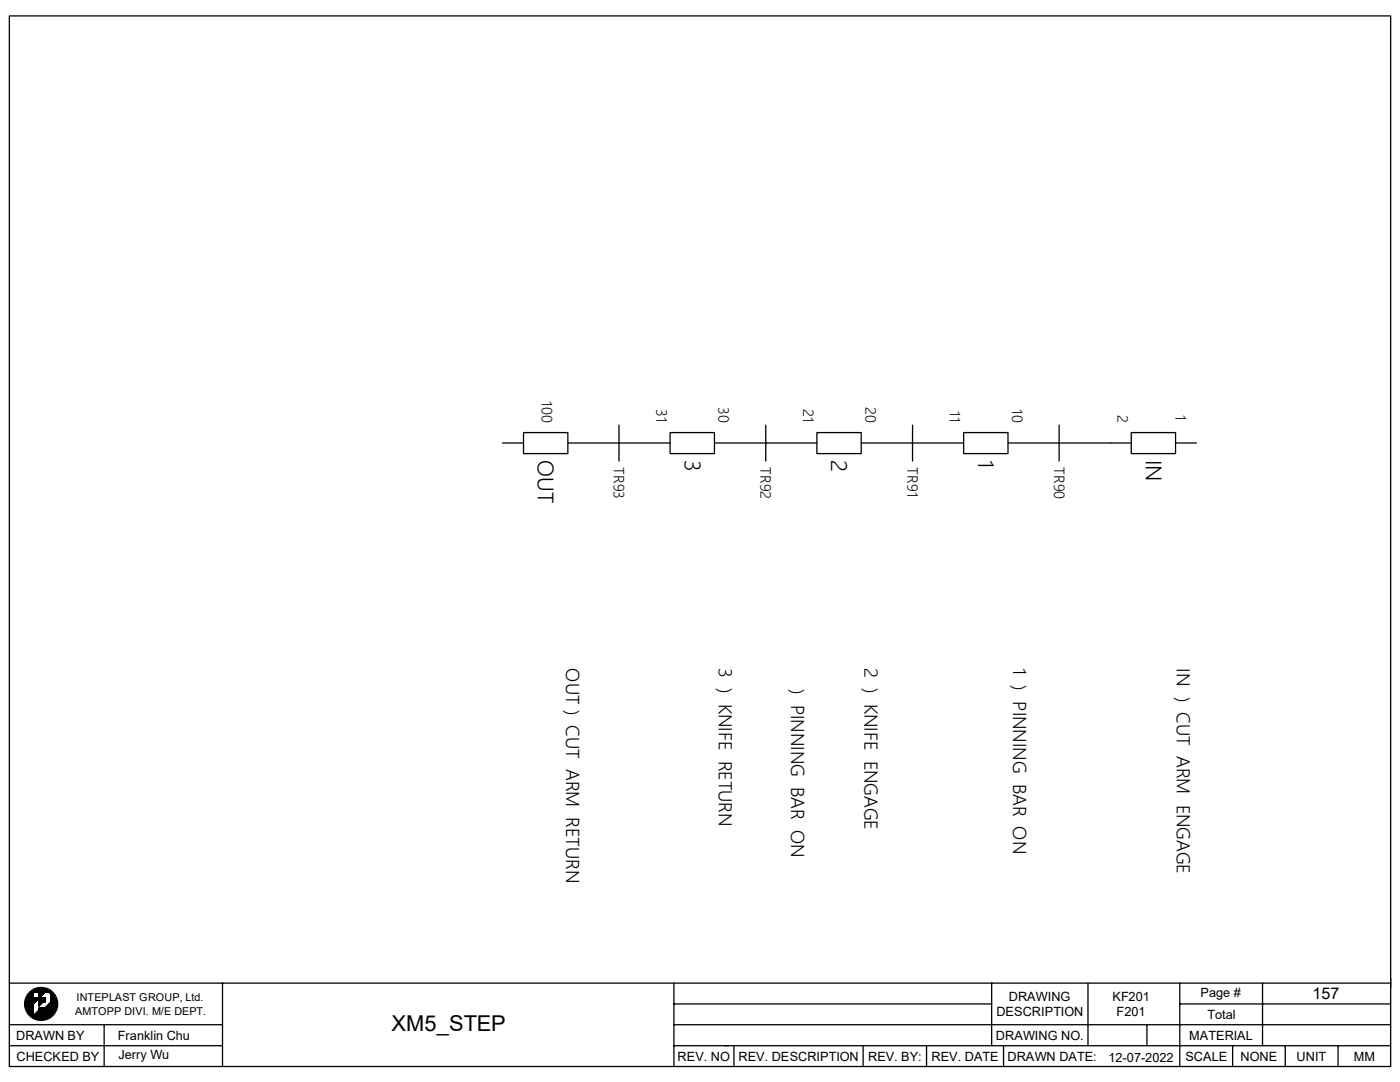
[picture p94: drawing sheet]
<svg xmlns="http://www.w3.org/2000/svg" width="279mm" height="216mm" viewBox="0 0 279 216" stroke-linecap="round" stroke-linejoin="round" font-family="sans-serif">
<defs><g id="words">
<g font-size="4.4">
<text x="107.4" y="91.8" transform="rotate(90 107.4 91.8)">OUT</text>
<text x="136.7" y="91.8" transform="rotate(90 136.7 91.8)">3</text>
<text x="165.9" y="91.8" transform="rotate(90 165.9 91.8)">2</text>
<text x="195.2" y="91.8" transform="rotate(90 195.2 91.8)">1</text>
<text x="228.6" y="91.8" transform="rotate(90 228.6 91.8)">IN</text>
<text x="78.1" y="205.7">XM5_STEP</text>
</g>
<g font-size="3.6">
<text x="113" y="133.4" transform="rotate(90 113 133.4)">OUT ) CUT ARM RETURN</text>
<text x="143.5" y="133.4" transform="rotate(90 143.5 133.4)">3 ) KNIFE RETURN</text>
<text x="157.9" y="137.5" transform="rotate(90 157.9 137.5)">) PINNING BAR ON</text>
<text x="172.5" y="133.4" transform="rotate(90 172.5 133.4)">2 ) KNIFE ENGAGE</text>
<text x="202.2" y="133.4" transform="rotate(90 202.2 133.4)">1 ) PINNING BAR ON</text>
<text x="234.9" y="133.4" transform="rotate(90 234.9 133.4)">IN ) CUT ARM ENGAGE</text>
</g>
<text font-size="3.2" x="262" y="199.4">157</text>
<g font-size="2.9">
<text x="108.1" y="80.1" transform="rotate(90 108.1 80.1)">100</text>
<text x="131" y="81.6" transform="rotate(90 131 81.6)">31</text>
<text x="143.4" y="81.2" transform="rotate(90 143.4 81.2)">30</text>
<text x="160.3" y="81.6" transform="rotate(90 160.3 81.6)">21</text>
<text x="172.7" y="81.2" transform="rotate(90 172.7 81.2)">20</text>
<text x="189.6" y="82.1" transform="rotate(90 189.6 82.1)">11</text>
<text x="202" y="81.6" transform="rotate(90 202 81.6)">10</text>
<text x="223" y="82.7" transform="rotate(90 223 82.7)">2</text>
<text x="234.6" y="82.9" transform="rotate(90 234.6 82.9)">1</text>
<text x="122.5" y="93.3" transform="rotate(90 122.5 93.3)">TR93</text>
<text x="151.8" y="93.3" transform="rotate(90 151.8 93.3)">TR92</text>
<text x="181.1" y="93.3" transform="rotate(90 181.1 93.3)">TR91</text>
<text x="210.4" y="93.3" transform="rotate(90 210.4 93.3)">TR90</text>
</g>
<g font-size="2.5">
<text x="198.8" y="202.8">DESCRIPTION</text>
<text x="201.3" y="199.7">DRAWING</text>
<text x="222" y="199.7">KF201</text>
<text x="222.8" y="202.7">F201</text>
<text x="239.6" y="198.9">Page #</text>
<text x="241" y="203.3">Total</text>
<text x="3.2" y="207.5">DRAWN BY</text>
<text x="23.5" y="207.5">Franklin Chu</text>
<text x="198.8" y="207.5">DRAWING NO.</text>
<text x="237.3" y="207.5">MATERIAL</text>
<text x="3.3" y="211.6">CHECKED BY</text>
<text x="23.6" y="211.4">Jerry Wu</text>
<text x="135.2" y="211.6">REV. NO REV. DESCRIPTION</text>
<text x="173.2" y="211.6">REV. BY:</text>
<text x="185.9" y="211.6">REV. DATE</text>
<text x="201.1" y="211.6">DRAWN DATE:</text>
<text x="221.2" y="211.9">12-07-2022</text>
<text x="236.6" y="211.6">SCALE</text>
<text x="247.6" y="211.6">NONE</text>
<text x="258.7" y="211.6">UNIT</text>
<text x="270.2" y="211.6">MM</text>
</g>
<g font-size="2.2">
<text x="15" y="202.4">AMTOPP DIVI. M/E DEPT.</text>
<text x="15.3" y="199.8">INTEPLAST GROUP, Ltd.</text>
</g>
</g></defs>
<g fill="none" stroke="#000" stroke-width=".25">
<path d="M1.9 3.2h275.6v209.6h-275.6zM100.3 88.4h4.2M104.5 86.3h8.8v4.2h-8.8zM113.3 88.4h20.4M123.5 84.8v7.2M133.7 86.3h8.9v4.2h-8.9zM142.6 88.4h20.4M152.8 84.8v7.2M163 86.3h8.9v4.2h-8.9zM171.9 88.4h20.4M182.1 84.8v7.2M192.3 86.3h8.9v4.2h-8.9z"/>
<path d="M211.4 84.8v7.2M225.8 86.3h8.8v4.2h-8.8zM225.8 88.4h-24.6M234.6 88.4h4.2M1.9 196.2h275.6M6.2 198l-.4 .4M6.5 197.8l-.9 .8M6.6 198.1l-1.4 1.4M6.6 198.2l-1.4 1.4M6.6 198.2l-1.4 1.5M6.6 198.3l-1.4 1.5M6.6 198.3l-1.4 1.6"/>
<path d="M6.6 198.4l-1.4 1.5M6.6 198.6l-1.5 1.6M6.6 198.7l-1.5 1.5M6.6 198.8l-1.5 1.5M6.6 198.8l-1.5 1.6M6.6 198.9l-1.5 1.5 1.5-1.4M6.6 199l-1.5 1.6M6.6 199.1l-1.5 1.5M6.6 199.2l-1.5 1.5M6.7 197.7l-1.2 1.1M6.8 199.2l-1.6 1.6M6.8 197.6l-1.3 1.4"/>
<path d="M6.9 199.2l-1.7 1.7M6.9 197.5l-1.5 1.6M7 199.2l-1.8 1.8M7.1 197.5l-1.8 1.7M7.1 199.2l-1.9 1.9M7.2 197.4l-1.9 1.9M7.2 198l.8-.7-.8 .7M7.2 199.2l-2 1.9M7.2 199.2l-2 2M7.3 197.4l-2.1 2M7.3 199.2l-2.1 2.1M7.4 197.4l-.7 .6"/>
<path d="M7.4 199.2l-2.1 2.1 2.2-2.1M7.5 197.4l-.7 .6M7.5 197.3l-.6 .7M7.5 199.2l-2.2 2.2M7.6 199.2l-2.3 2.3M7.6 197.3l-.7 .7M7.7 197.3l-.7 .7M7.8 199.1l1.6-1.6-4.1 4M7.8 197.3l-.7 .7M7.8 198.6l1.3-1.2-1.3 1.3M7.8 197.8v1.3h-1.3M7.9 197.3l-.8 .7"/>
<path d="M7.9 199.1v.1M8 199.2l-.2 .1M8 199.1l-.2 .2M8.1 197.3l-.8 .7M8.1 199.1l-.3 .3 .3-.2M8.2 197.2l-.8 .8M8.2 199.1l-.4 .4M8.2 197.2l-.7 .8M8.2 199.2l-.4 .4M8.3 197.3l-.8 .7M8.3 199.1l-.5 .5 .5-.4M8.4 197.3l-.8 .7"/>
<path d="M8.4 199.1l-.6 .6M8.4 197.3l-.7 .7M8.4 199.2l-.6 .6M8.5 197.3l-.8 .7M8.5 199.1l-.7 .8M8.6 199.2l-.8 .7M8.6 199.1l-.8 .8M8.6 197.3l-.8 .8M8.6 199.2l-.8 .8M8.7 197.3l-.9 .9M8.7 199.1l-.9 1M8.8 199.1l-1 1 1-.9"/>
<path d="M8.8 197.3l-1 1M8.9 199.1l-1.1 1.1M8.9 197.3l-1.1 1.1M8.9 199.1l-1.1 1.1 1.1-1M8.9 197.4l-1.1 1.1 1.2-1.1M9 199.4l-1.2 1.2M9 199.5l-1.2 1.2M9 199.7l-.3 .2M9 199.9h-.2M9 199.1l-1.2 1.2 1.2-1.1M9 199.1l-1.2 1.3 1.2-1.2M9 199.2l-1.2 1.2 1.2-1.1"/>
<path d="M9 199.3l-1.2 1.2 1.2-1.1M9 199.3l-1.2 1.3M9 199.4l-1.2 1.3M9 199.5l-.4 .4M9 199.7l-.2 .2 .2-.3-.3 .3M9 199.8v.1M9 199.1h-1.2v1.6l.8-.8M9 199.1v.8h-.4M9.1 197.4l-1.3 1.4M9.3 197.4l-1.5 1.5M9.3 197.4l-1.5 1.6M9.4 197.5l-4 4.1 2.3-2.4"/>
<path d="M9.5 197.5l-.5 .5M9.6 197.6l-.5 .4M9.7 198l.2-.2-.2 .2M9.7 197.6l-.5 .4M9.7 197.7l-.4 .3M9.7 197.7l-.3 .3M9.8 197.7l-.4 .3M9.8 197.7l-.3 .3M9.8 198l.2-.1-.1 .1M9.9 197.9l.3 .3M9.9 197.7l-.3 .3M10 197.8l-.2 .2"/>
<path d="M10 198.1l.2-.1-.2 .2M10.1 197.9l-.2 .2 .2-.1M10.1 199.9l.9-.8-4.1 4.1M10.2 198l-.1 .2 .2-.1M10.3 198.2v1.7l-1.3 1.3h-1.2v.4l-1.3 1.2M10.3 198.1l-.2 .2M10.3 198.1l-.2 .3M10.4 198.2l-.3 .2M10.4 198.2l-.3 .4M10.5 198.3l-.4 .4M10.5 198.3l-.4 .5M10.6 198.4l-.5 .4"/>
<path d="M10.6 198.4l-.5 .5M10.6 198.5l-.5 .5M10.7 198.5l-.6 .6 .6-.6M10.7 198.6l-.6 .6M10.8 198.6l-.7 .6M10.8 198.7l-.7 .6M10.8 198.7l-.7 .7M10.8 198.8l-.7 .7M10.9 198.8l-.8 .8M10.9 198.9l-.8 .7M10.9 198.9l-.8 .8M11 199l-.9 .8"/>
<path d="M11 199l-.9 .9M11 199.1l-4 4.1M11 199.2l-3.9 4M11.1 199.3l-3.9 3.9M11.1 199.4l-3.9 3.8M11.1 199.4l-3.8 3.9M11.1 199.5l-3.7 3.8 3.8-3.7M11.2 199.7l-3.6 3.6M11.2 199.8l-3.6 3.6M11.2 199.8l-3.5 3.6M11.2 199.9l-3.5 3.5M11.3 199.9l-3.5 3.5"/>
<path d="M44.4 196.2v8.3M134.5 196.2v16.6M197.9 196.2v12.5M217.1 196.2v12.5M235.5 196.2v16.6M252 196.2v12.5M277.5 195.2v1.9M1.9 204.5h42.5M1.9 208.7h42.5M5.1 200l1.5-1.5-1.5 1.6M6.6 200.4l-1.2 1.3M6.6 200.5l-1.1 1.3"/>
<path d="M6.6 200.7l-1.1 1.1M6.6 200.7l-1.1 1.2M6.6 200.9l-1 1.1M6.6 201l-1 1M6.6 201.1l-.9 1M6.6 201.2l-.9 .9 .9-.8M6.6 201.3l-.8 .9M6.6 201.4l-.8 .9M6.6 201.6l-.7 .8M6.6 201.7l-.7 .7M6.6 201.9l-.6 .6M6.6 202l-.5 .6"/>
<path d="M6.6 202.1l-.5 .5M6.6 200.4l-1.2 1.2M6.6 201.5l-.8 .8M6.6 201.8l-.6 .6M6.6 201.8l-.6 .7M6.6 201.9l-.5 .7M6.6 202.1l-.4 .5M6.6 202.2l-.4 .5 .4-.4M6.6 202.4l-.3 .3M6.6 202.4l-.3 .4M6.6 202.6l-.2 .2M7.5 203.3l3.7-3.7-3.7 3.7"/>
<path d="M7.8 201.1h.1M7.9 201.1l-.1 .1M8 201.1l-.2 .2M8.2 201.1l-.4 .4M8.3 201.1l-1.9 1.8M8.3 201.1l-1.8 1.8M8.4 201.1l-1.8 1.8 1.9-1.8M8.6 201.1l-2 1.9M8.7 201.1l-2 1.9M8.7 201.1l-1.9 2M8.8 201.1l-2 2M8.9 201.1l-2 2"/>
<path d="M10.7 202.1l-.7 .7M10.8 201.9l-1 1M10.9 201.8l-1.2 1.2M11 201.6l-1.5 1.5M11 201.5l-1.6 1.7M11.1 201.3l-1.9 1.9M11.1 201.4l-1.8 1.8M11.1 201.2l-2 2.1M11.2 201l-2.3 2.3M11.2 201.1l-2.2 2.2M11.2 200.8l-2.6 2.6M11.2 200.8l-2.5 2.6"/>
<path d="M11.2 200.9l-2.4 2.4M11.3 200l-3.4 3.4M11.3 200.1l-3.4 3.3M11.3 200.1l-3.3 3.3M11.3 200.2l-3.3 3.2M11.3 200.3l-3.2 3.1M11.3 200.3l-3.1 3.1 3.1-3M11.3 200.4l-3 3M11.3 200.5l-2.9 2.9M11.3 200.6l-2.8 2.8M11.3 200.7l-2.7 2.7M20.8 204.5v8.3"/>
<path d="M44.4 204.5v8.3M134.5 204.5h143M134.5 208.7h143M134.5 200.3h63.4M146.5 208.7v4.1M172.3 208.7v4.1M184.9 208.7v4.1M200.3 208.7v4.1M228.9 204.5v4.2M235.5 200.3h42M246 208.7v4.1M256.5 208.7v4.1"/>
<path d="M267 208.7v4.1"/>
<circle cx="8.2" cy="200.3" r="3.3"/>
</g>
<use href="#words"/>
</svg>
